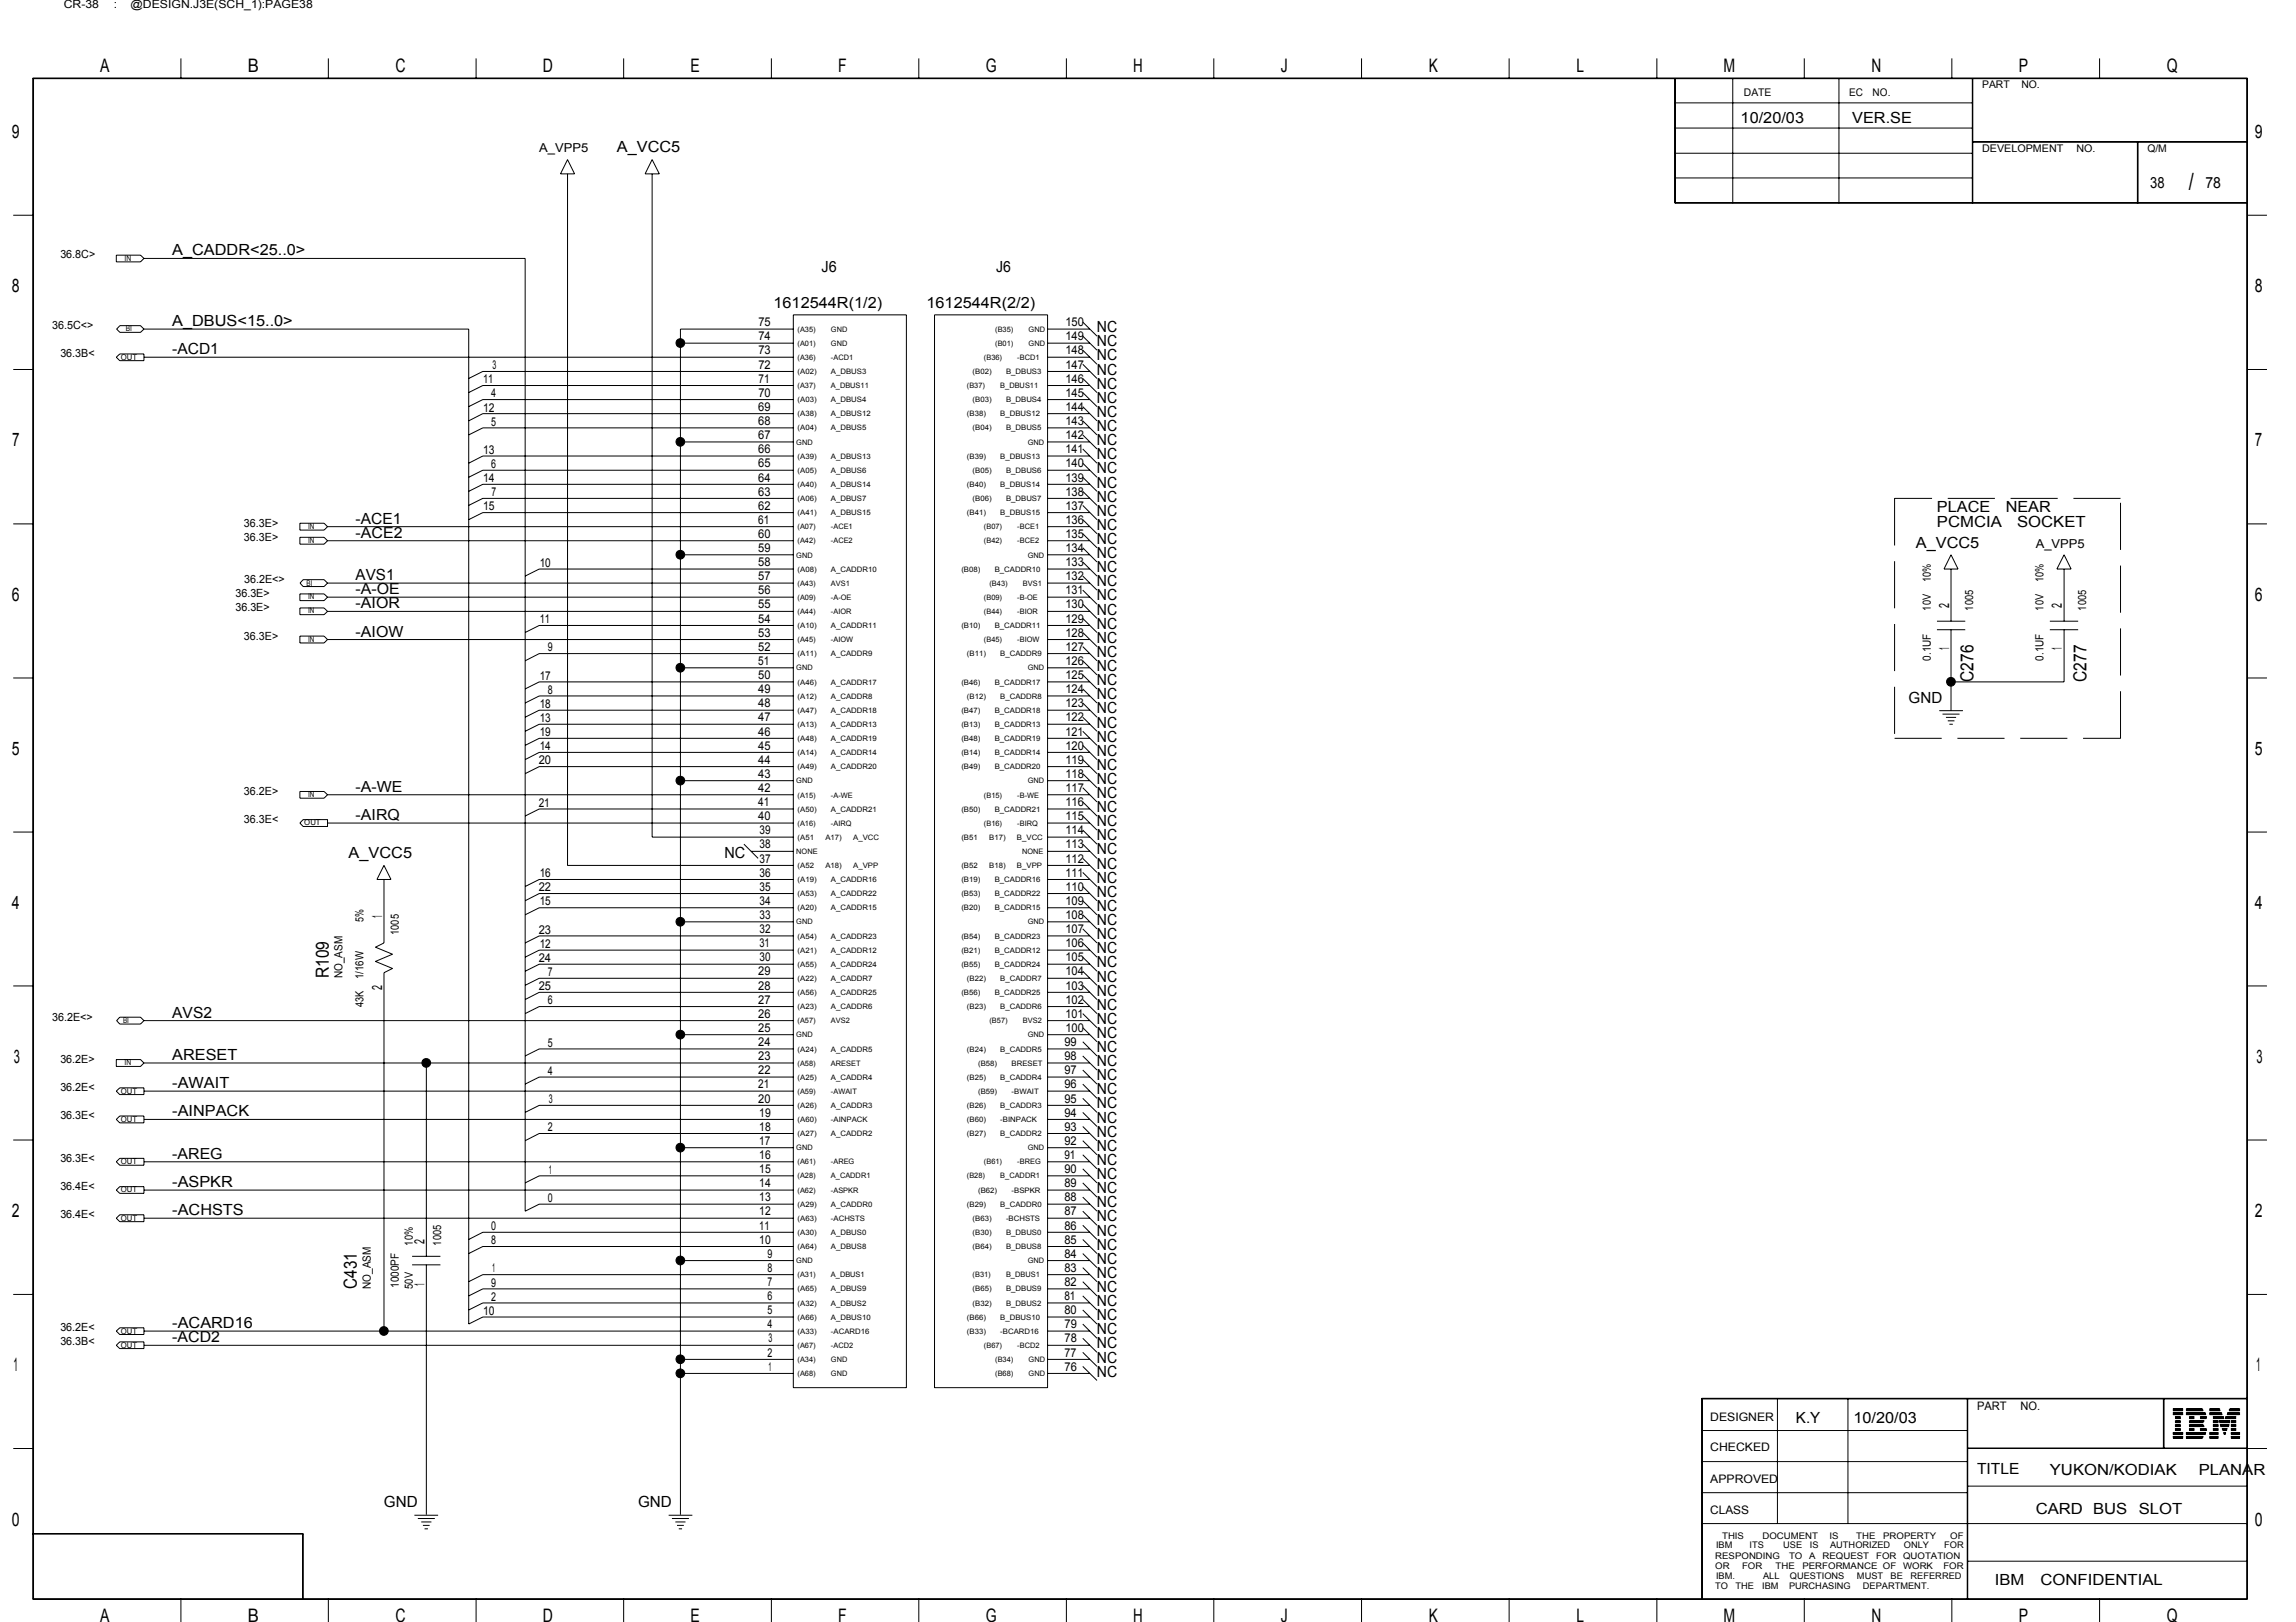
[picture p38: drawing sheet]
<svg xmlns="http://www.w3.org/2000/svg" width="297mm" height="210mm" viewBox="0 0 297 210" stroke-linecap="round" stroke-linejoin="round" font-family="sans-serif">
<defs><g id="words">
<text font-size="3.1" x="283.2" y="24.6">/</text>
<g font-size="2.4">
<text x="13" y="9.4">A</text>
<text x="32" y="9.4">B</text>
<text x="51.2" y="9.4">C</text>
<text x="70.2" y="9.4">D</text>
<text x="89.3" y="9.4">E</text>
<text x="108.4" y="9.4">F</text>
<text x="127.5" y="9.4">G</text>
<text x="146.6" y="9.4">H</text>
<text x="165.7" y="9.4">J</text>
<text x="184.8" y="9.4">K</text>
<text x="203.9" y="9.4">L</text>
<text x="223" y="9.4">M</text>
<text x="242.1" y="9.4">N</text>
<text x="261.2" y="9.4">P</text>
<text x="280.3" y="9.4">Q</text>
<text x="1.5" y="17.9">9</text>
<text x="291.7" y="17.9">9</text>
<text x="1.5" y="37.8">8</text>
<text x="291.7" y="37.8">8</text>
<text x="1.6" y="57.8">7</text>
<text x="291.7" y="57.8">7</text>
<text x="1.5" y="77.7">6</text>
<text x="291.7" y="77.7">6</text>
<text x="1.5" y="97.7">5</text>
<text x="291.7" y="97.7">5</text>
<text x="1.5" y="117.6">4</text>
<text x="291.7" y="117.6">4</text>
<text x="1.8" y="137.5">3</text>
<text x="291.9" y="137.5">3</text>
<text x="1.5" y="157.5">2</text>
<text x="291.7" y="157.5">2</text>
<text x="1.8" y="177.5">1</text>
<text x="291.9" y="177.5">1</text>
<text x="1.5" y="197.4">0</text>
<text x="291.7" y="197.4">0</text>
<text x="13" y="209.9">A</text>
<text x="32" y="209.9">B</text>
<text x="51.2" y="209.9">C</text>
<text x="70.2" y="209.9">D</text>
<text x="89.3" y="209.9">E</text>
<text x="108.4" y="209.9">F</text>
<text x="127.5" y="209.9">G</text>
<text x="146.6" y="209.9">H</text>
<text x="165.7" y="209.9">J</text>
<text x="184.8" y="209.9">K</text>
<text x="203.9" y="209.9">L</text>
<text x="223" y="209.9">M</text>
<text x="242.1" y="209.9">N</text>
<text x="261.2" y="209.9">P</text>
<text x="280.3" y="209.9">Q</text>
</g>
<g font-size="2.3">
<text x="255.3" y="88.2" transform="rotate(-90 255.3 88.2)">C276</text>
<text x="269.9" y="88.2" transform="rotate(-90 269.9 88.2)">C277</text>
<text x="42.5" y="126.6" transform="rotate(-90 42.5 126.6)">R109</text>
<text x="46.2" y="166.8" transform="rotate(-90 46.2 166.8)">C431</text>
</g>
<g font-size="2">
<text x="225.2" y="15.9">10/20/03</text>
<text x="239.6" y="15.9">VER.SE</text>
<text x="79.8" y="19.7">A_VCC5</text>
<text x="278.2" y="24.3">38</text>
<text x="285.3" y="24.3">78</text>
<text x="22.3" y="33.1">A_CADDR&lt;25..0&gt;</text>
<text x="106.3" y="35.3">J6</text>
<text x="128.9" y="35.3">J6</text>
<text x="100.1" y="39.8">1612544R(1/2)</text>
<text x="119.9" y="39.8">1612544R(2/2)</text>
<text x="22.3" y="45.8">-ACD1</text>
<text x="22.3" y="42.2">A_DBUS&lt;15..0&gt;</text>
<text x="141.9" y="44.8">NC</text>
<text x="141.9" y="43">NC</text>
<text x="141.9" y="46.7">NC</text>
<text x="141.9" y="54">NC</text>
<text x="141.9" y="50.3">NC</text>
<text x="141.9" y="48.5">NC</text>
<text x="141.9" y="52.1">NC</text>
<text x="141.9" y="57.6">NC</text>
<text x="141.9" y="55.8">NC</text>
<text x="141.9" y="59.4">NC</text>
<text x="141.9" y="64.9">NC</text>
<text x="141.9" y="63.1">NC</text>
<text x="141.9" y="61.3">NC</text>
<text x="46" y="67.8">-ACE1</text>
<text x="46" y="69.6">-ACE2</text>
<text x="141.9" y="70.4">NC</text>
<text x="141.9" y="68.6">NC</text>
<text x="141.9" y="66.7">NC</text>
<text x="247.9" y="70.9">A_VCC5</text>
<text x="250.6" y="66.3">PLACE</text>
<text x="250.6" y="68.1">PCMCIA</text>
<text x="259.5" y="66.3">NEAR</text>
<text x="261" y="68.1">SOCKET</text>
<text x="46" y="75.1">AVS1</text>
<text x="46" y="76.9">-A-OE</text>
<text x="141.9" y="74">NC</text>
<text x="141.9" y="75.9">NC</text>
<text x="141.9" y="72.2">NC</text>
<text x="141.9" y="77.7">NC</text>
<text x="46" y="78.7">-AIOR</text>
<text x="46" y="82.4">-AIOW</text>
<text x="141.9" y="83.2">NC</text>
<text x="141.9" y="81.4">NC</text>
<text x="141.9" y="79.5">NC</text>
<text x="141.9" y="85">NC</text>
<text x="141.9" y="86.8">NC</text>
<text x="141.9" y="88.7">NC</text>
<text x="141.9" y="94.1">NC</text>
<text x="141.9" y="92.3">NC</text>
<text x="141.9" y="90.5">NC</text>
<text x="141.9" y="96">NC</text>
<text x="246.9" y="91">GND</text>
<text x="141.9" y="101.5">NC</text>
<text x="141.9" y="97.8">NC</text>
<text x="141.9" y="99.6">NC</text>
<text x="46" y="102.5">-A-WE</text>
<text x="46" y="106.1">-AIRQ</text>
<text x="141.9" y="105.1">NC</text>
<text x="141.9" y="103.3">NC</text>
<text x="141.9" y="106.9">NC</text>
<text x="45.1" y="111.1">A_VCC5</text>
<text x="93.7" y="111">NC</text>
<text x="141.9" y="110.6">NC</text>
<text x="141.9" y="108.8">NC</text>
<text x="141.9" y="112.4">NC</text>
<text x="141.9" y="119.7">NC</text>
<text x="141.9" y="117.9">NC</text>
<text x="141.9" y="114.2">NC</text>
<text x="141.9" y="116.1">NC</text>
<text x="141.9" y="125.2">NC</text>
<text x="141.9" y="123.4">NC</text>
<text x="141.9" y="121.5">NC</text>
<text x="22.3" y="131.7">AVS2</text>
<text x="141.9" y="127">NC</text>
<text x="141.9" y="128.8">NC</text>
<text x="141.9" y="130.7">NC</text>
<text x="22.3" y="137.2">ARESET</text>
<text x="141.9" y="136.1">NC</text>
<text x="141.9" y="138">NC</text>
<text x="141.9" y="134.3">NC</text>
<text x="141.9" y="132.5">NC</text>
<text x="22.3" y="140.8">-AWAIT</text>
<text x="141.9" y="139.8">NC</text>
<text x="141.9" y="143.4">NC</text>
<text x="141.9" y="141.6">NC</text>
<text x="22.3" y="144.5">-AINPACK</text>
<text x="22.3" y="150">-AREG</text>
<text x="141.9" y="147.1">NC</text>
<text x="141.9" y="145.3">NC</text>
<text x="141.9" y="148.9">NC</text>
<text x="22.3" y="153.6">-ASPKR</text>
<text x="141.9" y="154.4">NC</text>
<text x="141.9" y="152.6">NC</text>
<text x="141.9" y="150.8">NC</text>
<text x="22.3" y="157.3">-ACHSTS</text>
<text x="141.9" y="158.1">NC</text>
<text x="141.9" y="156.3">NC</text>
<text x="141.9" y="161.7">NC</text>
<text x="141.9" y="159.9">NC</text>
<text x="141.9" y="165.4">NC</text>
<text x="141.9" y="167.2">NC</text>
<text x="141.9" y="163.6">NC</text>
<text x="22.3" y="171.9">-ACARD16</text>
<text x="22.3" y="173.7">-ACD2</text>
<text x="141.9" y="172.7">NC</text>
<text x="141.9" y="169">NC</text>
<text x="141.9" y="170.9">NC</text>
<text x="141.9" y="176.3">NC</text>
<text x="141.9" y="178.2">NC</text>
<text x="141.9" y="174.5">NC</text>
<text x="232.3" y="184.1">K.Y</text>
<text x="239.8" y="184.1">10/20/03</text>
<text x="255.8" y="190.8">TITLE</text>
<text x="265.2" y="190.9">YUKON/KODIAK</text>
<text x="284.5" y="190.9">PLANAR</text>
<text x="49.7" y="195.1">GND</text>
<text x="82.5" y="195.1">GND</text>
<text x="263.4" y="196">CARD BUS</text>
<text x="276.7" y="196">SLOT</text>
<text x="258.1" y="205.1">IBM</text>
<text x="264" y="205.1">CONFIDENTIAL</text>
</g>
<g font-size="1.8">
<text x="252.2" y="78.7" transform="rotate(-90 252.2 78.7)">2</text>
<text x="266.8" y="78.7" transform="rotate(-90 266.8 78.7)">2</text>
<text x="252.2" y="84.2" transform="rotate(-90 252.2 84.2)">1</text>
<text x="266.8" y="84.2" transform="rotate(-90 266.8 84.2)">1</text>
<text x="49.4" y="118.8" transform="rotate(-90 49.4 118.8)">1</text>
<text x="49.4" y="128.1" transform="rotate(-90 49.4 128.1)">2</text>
<text x="54.9" y="160.9" transform="rotate(-90 54.9 160.9)">2</text>
<text x="54.9" y="166.4" transform="rotate(-90 54.9 166.4)">1</text>
</g>
<g font-size="1.6">
<text x="69.8" y="19.7">A_VPP5</text>
<text x="63.7" y="47.8">3</text>
<text x="98.1" y="42.2">75</text>
<text x="98.1" y="44">74</text>
<text x="98.1" y="45.9">73</text>
<text x="98.1" y="47.7">72</text>
<text x="137.8" y="42.2">150</text>
<text x="137.8" y="44">149</text>
<text x="137.8" y="45.9">148</text>
<text x="137.8" y="47.7">147</text>
<text x="62.5" y="49.6">11</text>
<text x="62.5" y="53.3">12</text>
<text x="63.6" y="51.4">4</text>
<text x="98.1" y="53.2">69</text>
<text x="98.1" y="49.5">71</text>
<text x="98.1" y="51.4">70</text>
<text x="137.8" y="49.5">146</text>
<text x="137.8" y="51.3">145</text>
<text x="137.8" y="53.2">144</text>
<text x="62.5" y="58.7">13</text>
<text x="63.6" y="55.1">5</text>
<text x="98.1" y="55">68</text>
<text x="98.1" y="56.8">67</text>
<text x="98.1" y="58.7">66</text>
<text x="137.8" y="58.7">141</text>
<text x="137.8" y="55">143</text>
<text x="137.8" y="56.8">142</text>
<text x="62.5" y="62.4">14</text>
<text x="63.6" y="60.6">6</text>
<text x="63.6" y="64.2">7</text>
<text x="98.1" y="60.5">65</text>
<text x="98.1" y="62.3">64</text>
<text x="98.1" y="64.1">63</text>
<text x="98.1" y="66">62</text>
<text x="137.8" y="60.5">140</text>
<text x="137.8" y="62.3">139</text>
<text x="137.8" y="64.1">138</text>
<text x="137.8" y="66">137</text>
<text x="62.5" y="66">15</text>
<text x="98.1" y="67.8">61</text>
<text x="98.1" y="69.6">60</text>
<text x="98.1" y="71.4">59</text>
<text x="137.8" y="67.8">136</text>
<text x="137.8" y="69.6">135</text>
<text x="137.8" y="71.4">134</text>
<text x="263.4" y="70.9">A_VPP5</text>
<text x="69.8" y="73.3">10</text>
<text x="98.1" y="73.3">58</text>
<text x="98.1" y="75.1">57</text>
<text x="98.1" y="76.9">56</text>
<text x="137.8" y="73.3">133</text>
<text x="137.8" y="75.1">132</text>
<text x="137.8" y="76.9">131</text>
<text x="69.8" y="80.6">11</text>
<text x="98.1" y="78.7">55</text>
<text x="98.1" y="80.6">54</text>
<text x="98.1" y="82.4">53</text>
<text x="137.8" y="78.7">130</text>
<text x="137.8" y="80.6">129</text>
<text x="137.8" y="82.4">128</text>
<text x="69.8" y="87.9">17</text>
<text x="70.9" y="84.3">9</text>
<text x="70.9" y="89.8">8</text>
<text x="98.1" y="84.2">52</text>
<text x="98.1" y="86">51</text>
<text x="98.1" y="87.9">50</text>
<text x="98.1" y="89.7">49</text>
<text x="137.8" y="84.2">127</text>
<text x="137.8" y="86">126</text>
<text x="137.8" y="87.9">125</text>
<text x="137.8" y="89.7">124</text>
<text x="69.8" y="91.6">18</text>
<text x="69.8" y="93.4">13</text>
<text x="69.8" y="95.3">19</text>
<text x="98.1" y="91.5">48</text>
<text x="98.1" y="93.4">47</text>
<text x="98.1" y="95.2">46</text>
<text x="137.8" y="91.5">123</text>
<text x="137.8" y="93.4">122</text>
<text x="137.8" y="95.2">121</text>
<text x="69.7" y="98.9">20</text>
<text x="69.8" y="97.1">14</text>
<text x="98.1" y="97">45</text>
<text x="98.1" y="98.8">44</text>
<text x="98.1" y="100.7">43</text>
<text x="137.8" y="97">120</text>
<text x="137.8" y="98.8">119</text>
<text x="137.8" y="100.7">118</text>
<text x="69.7" y="104.4">21</text>
<text x="98.1" y="102.5">42</text>
<text x="98.1" y="104.3">41</text>
<text x="98.1" y="106.2">40</text>
<text x="98.3" y="108">39</text>
<text x="137.8" y="102.5">117</text>
<text x="137.8" y="104.3">116</text>
<text x="137.8" y="106.2">115</text>
<text x="137.8" y="108">114</text>
<text x="69.8" y="113.5">16</text>
<text x="98.3" y="109.8">38</text>
<text x="98.3" y="111.6">37</text>
<text x="98.3" y="113.5">36</text>
<text x="137.8" y="109.8">113</text>
<text x="137.8" y="111.6">112</text>
<text x="137.8" y="113.5">111</text>
<text x="69.7" y="115.4">22</text>
<text x="69.8" y="117.2">15</text>
<text x="98.3" y="115.3">35</text>
<text x="98.3" y="117.1">34</text>
<text x="98.3" y="118.9">33</text>
<text x="137.8" y="115.3">110</text>
<text x="137.8" y="117.1">109</text>
<text x="137.8" y="118.9">108</text>
<text x="69.7" y="124.5">24</text>
<text x="69.7" y="120.8">23</text>
<text x="69.8" y="122.7">12</text>
<text x="98.3" y="120.8">32</text>
<text x="98.3" y="122.6">31</text>
<text x="98.3" y="124.4">30</text>
<text x="137.8" y="120.8">107</text>
<text x="137.8" y="122.6">106</text>
<text x="137.8" y="124.4">105</text>
<text x="69.7" y="128.1">25</text>
<text x="70.9" y="130">6</text>
<text x="70.9" y="126.3">7</text>
<text x="98.1" y="126.2">29</text>
<text x="98.1" y="128.1">28</text>
<text x="98.1" y="129.9">27</text>
<text x="98.1" y="131.7">26</text>
<text x="137.8" y="126.2">104</text>
<text x="137.8" y="128.1">103</text>
<text x="137.8" y="129.9">102</text>
<text x="137.8" y="131.7">101</text>
<text x="70.9" y="135.4">5</text>
<text x="98.1" y="133.5">25</text>
<text x="98.1" y="135.4">24</text>
<text x="98.1" y="137.2">23</text>
<text x="137.7" y="135.4">99</text>
<text x="137.7" y="137.2">98</text>
<text x="137.8" y="133.5">100</text>
<text x="70.9" y="139.1">4</text>
<text x="71" y="142.7">3</text>
<text x="98.1" y="139">22</text>
<text x="98.1" y="140.8">21</text>
<text x="98.1" y="142.7">20</text>
<text x="137.7" y="139">97</text>
<text x="137.7" y="140.8">96</text>
<text x="137.7" y="142.7">95</text>
<text x="70.9" y="146.4">2</text>
<text x="98.2" y="144.5">19</text>
<text x="98.2" y="146.3">18</text>
<text x="98.2" y="148.1">17</text>
<text x="98.2" y="150">16</text>
<text x="137.7" y="144.5">94</text>
<text x="137.7" y="146.3">93</text>
<text x="137.7" y="148.1">92</text>
<text x="137.7" y="150">91</text>
<text x="70.9" y="155.5">0</text>
<text x="71" y="151.9">1</text>
<text x="98.2" y="151.8">15</text>
<text x="98.2" y="153.6">14</text>
<text x="98.2" y="155.5">13</text>
<text x="137.7" y="151.8">90</text>
<text x="137.7" y="153.6">89</text>
<text x="137.7" y="155.5">88</text>
<text x="63.6" y="161">8</text>
<text x="63.6" y="159.2">0</text>
<text x="98.2" y="157.3">12</text>
<text x="98.2" y="159.1">11</text>
<text x="98.2" y="160.9">10</text>
<text x="137.7" y="157.3">87</text>
<text x="137.7" y="159.1">86</text>
<text x="137.7" y="160.9">85</text>
<text x="63.6" y="166.5">9</text>
<text x="63.7" y="164.7">1</text>
<text x="99.3" y="162.8">9</text>
<text x="99.3" y="164.6">8</text>
<text x="99.3" y="166.4">7</text>
<text x="137.7" y="162.8">84</text>
<text x="137.7" y="164.6">83</text>
<text x="137.7" y="166.4">82</text>
<text x="62.5" y="170.1">10</text>
<text x="63.6" y="168.3">2</text>
<text x="99.3" y="168.3">6</text>
<text x="99.3" y="170.1">5</text>
<text x="99.3" y="171.9">4</text>
<text x="99.4" y="173.7">3</text>
<text x="137.7" y="168.3">81</text>
<text x="137.7" y="170.1">80</text>
<text x="137.7" y="171.9">79</text>
<text x="137.7" y="173.7">78</text>
<text x="99.3" y="175.6">2</text>
<text x="99.4" y="177.4">1</text>
<text x="137.7" y="175.6">77</text>
<text x="137.7" y="177.4">76</text>
</g>
<g font-size="1.5">
<text x="8.3" y="1">CR-38</text>
<text x="14.7" y="1">:</text>
<text x="16.9" y="1">@DESIGN.J3E(SCH_1):PAGE38</text>
<text x="7.8" y="33.4">36.8C&gt;</text>
<text x="6.7" y="42.6">36.5C&lt;&gt;</text>
<text x="7.8" y="46.2">36.3B&lt;</text>
<text x="31.6" y="68.2">36.3E&gt;</text>
<text x="31.6" y="70">36.3E&gt;</text>
<text x="30.5" y="77.3">36.3E&gt;</text>
<text x="31.6" y="75.5">36.2E&lt;&gt;</text>
<text x="249.8" y="75.4" transform="rotate(-90 249.8 75.4)">10%</text>
<text x="264.4" y="75.4" transform="rotate(-90 264.4 75.4)">10%</text>
<text x="30.5" y="79.1">36.3E&gt;</text>
<text x="31.6" y="82.8">36.3E&gt;</text>
<text x="249.8" y="79" transform="rotate(-90 249.8 79)">10V</text>
<text x="255.3" y="79" transform="rotate(-90 255.3 79)">1005</text>
<text x="264.4" y="79" transform="rotate(-90 264.4 79)">10V</text>
<text x="269.9" y="79" transform="rotate(-90 269.9 79)">1005</text>
<text x="249.8" y="85.5" transform="rotate(-90 249.8 85.5)">0.1UF</text>
<text x="264.4" y="85.5" transform="rotate(-90 264.4 85.5)">0.1UF</text>
<text x="31.6" y="102.8">36.2E&gt;</text>
<text x="31.6" y="106.5">36.3E&lt;</text>
<text x="47" y="119.4" transform="rotate(-90 47 119.4)">5%</text>
<text x="51.6" y="121" transform="rotate(-90 51.6 121)">1005</text>
<text x="44.3" y="126.6" transform="rotate(-90 44.3 126.6)">NO_ASM</text>
<text x="47" y="130.4" transform="rotate(-90 47 130.4)">43K</text>
<text x="47" y="126.7" transform="rotate(-90 47 126.7)">1/16W</text>
<text x="6.7" y="132.1">36.2E&lt;&gt;</text>
<text x="7.8" y="137.6">36.2E&gt;</text>
<text x="7.8" y="141.2">36.2E&lt;</text>
<text x="7.8" y="144.9">36.3E&lt;</text>
<text x="7.8" y="150.3">36.3E&lt;</text>
<text x="7.8" y="154">36.4E&lt;</text>
<text x="7.8" y="157.6">36.4E&lt;</text>
<text x="53.4" y="161.2" transform="rotate(-90 53.4 161.2)">10%</text>
<text x="57.1" y="161.2" transform="rotate(-90 57.1 161.2)">1005</text>
<text x="48" y="166.8" transform="rotate(-90 48 166.8)">NO_ASM</text>
<text x="51.6" y="166.7" transform="rotate(-90 51.6 166.7)">1000PF</text>
<text x="53.4" y="166.8" transform="rotate(-90 53.4 166.8)">50V</text>
<text x="7.8" y="172.3">36.2E&lt;</text>
<text x="7.8" y="174.1">36.3B&lt;</text>
<text x="221.3" y="183.8">DESIGNER</text>
<text x="255.8" y="182.5">PART</text>
<text x="261.4" y="182.5">NO.</text>
<text x="221.3" y="191.9">APPROVED</text>
<text x="221.3" y="187.8">CHECKED</text>
<text x="221.3" y="195.9">CLASS</text>
</g>
<g font-size="1.4">
<text x="256.4" y="11.4">PART</text>
<text x="261.5" y="11.4">NO.</text>
<text x="225.6" y="12.4">DATE</text>
<text x="239.2" y="12.4">EC</text>
<text x="242.3" y="12.4">NO.</text>
<text x="256.4" y="19.7">DEVELOPMENT</text>
<text x="268.6" y="19.7">NO.</text>
<text x="277.8" y="19.7">Q/M</text>
</g>
<g font-size="1.2">
<text x="221.9" y="203">OR</text>
<text x="221.9" y="201.7">RESPONDING</text>
<text x="222" y="200.4">IBM</text>
<text x="222.8" y="199.1">THIS</text>
<text x="225.4" y="203">FOR</text>
<text x="226.4" y="200.4">ITS</text>
<text x="228" y="199.1">DOCUMENT</text>
<text x="229.7" y="203">THE</text>
<text x="230.7" y="200.4">USE</text>
<text x="231.5" y="201.7">TO</text>
<text x="233.2" y="203">PERFORMANCE OF</text>
<text x="234.1" y="201.7">A</text>
<text x="234.2" y="200.4">IS</text>
<text x="235.8" y="201.7">REQUEST</text>
<text x="236.7" y="199.1">IS</text>
<text x="236.8" y="200.4">AUTHORIZED</text>
<text x="240.2" y="199.1">THE</text>
<text x="242.7" y="201.7">FOR</text>
<text x="243.6" y="199.1">PROPERTY</text>
<text x="246.2" y="203">WORK</text>
<text x="246.2" y="201.7">QUOTATION</text>
<text x="246.3" y="200.4">ONLY</text>
<text x="251.4" y="203">FOR</text>
<text x="251.5" y="200.4">FOR</text>
<text x="252.3" y="199.1">OF</text>
<text x="221.9" y="205.6">TO</text>
<text x="222" y="204.3">IBM.</text>
<text x="224.5" y="205.6">THE</text>
<text x="228" y="205.6">IBM</text>
<text x="228.1" y="204.3">ALL</text>
<text x="231.5" y="205.6">PURCHASING</text>
<text x="231.6" y="204.3">QUESTIONS</text>
<text x="240.2" y="204.3">MUST</text>
<text x="241" y="205.6">DEPARTMENT.</text>
<text x="244.6" y="204.3">BE</text>
<text x="247.2" y="204.3">REFERRED</text>
</g>
<g font-size="1">
<text x="16.1" y="33.7">IN</text>
<text x="15.6" y="46.5">OUT</text>
<text x="16.3" y="42.9">BI</text>
<text x="103.2" y="42.9">(A35)</text>
<text x="103.2" y="44.7">(A01)</text>
<text x="103.2" y="46.6">(A36)</text>
<text x="107.5" y="42.9">GND</text>
<text x="107.5" y="44.7">GND</text>
<text x="107.5" y="46.6">-ACD1</text>
<text x="127.3" y="46.6">(B36)</text>
<text x="128.8" y="42.9">(B35)</text>
<text x="128.8" y="44.7">(B01)</text>
<text x="131.6" y="46.6">-BCD1</text>
<text x="133.1" y="42.9">GND</text>
<text x="133.1" y="44.7">GND</text>
<text x="103.2" y="48.4">(A02)</text>
<text x="103.2" y="50.2">(A37)</text>
<text x="103.2" y="52">(A03)</text>
<text x="103.2" y="53.9">(A38)</text>
<text x="107.5" y="48.4">A_DBUS3</text>
<text x="107.5" y="52">A_DBUS4</text>
<text x="107.5" y="53.9">A_DBUS12</text>
<text x="107.5" y="50.2">A_DBUS11</text>
<text x="125.1" y="50.2">(B37)</text>
<text x="125.1" y="53.9">(B38)</text>
<text x="125.8" y="48.4">(B02)</text>
<text x="125.8" y="52">(B03)</text>
<text x="129.4" y="50.2">B_DBUS11</text>
<text x="129.4" y="53.9">B_DBUS12</text>
<text x="130.2" y="48.4">B_DBUS3</text>
<text x="130.2" y="52">B_DBUS4</text>
<text x="103" y="57.5">GND</text>
<text x="103.2" y="55.7">(A04)</text>
<text x="103.2" y="59.4">(A39)</text>
<text x="107.5" y="55.7">A_DBUS5</text>
<text x="107.5" y="59.4">A_DBUS13</text>
<text x="125.1" y="59.4">(B39)</text>
<text x="125.8" y="55.7">(B04)</text>
<text x="129.4" y="59.4">B_DBUS13</text>
<text x="130.2" y="55.7">B_DBUS5</text>
<text x="133" y="57.5">GND</text>
<text x="103.2" y="61.2">(A05)</text>
<text x="103.2" y="63">(A40)</text>
<text x="103.2" y="64.8">(A06)</text>
<text x="107.5" y="61.2">A_DBUS6</text>
<text x="107.5" y="63">A_DBUS14</text>
<text x="107.5" y="64.8">A_DBUS7</text>
<text x="125.1" y="63">(B40)</text>
<text x="125.8" y="61.2">(B05)</text>
<text x="125.8" y="64.8">(B06)</text>
<text x="129.4" y="63">B_DBUS14</text>
<text x="130.2" y="61.2">B_DBUS6</text>
<text x="130.2" y="64.8">B_DBUS7</text>
<text x="39.9" y="68.4">IN</text>
<text x="39.9" y="70.3">IN</text>
<text x="103.2" y="66.7">(A41)</text>
<text x="103.2" y="68.5">(A07)</text>
<text x="103.2" y="70.3">(A42)</text>
<text x="107.5" y="66.7">A_DBUS15</text>
<text x="107.5" y="68.5">-ACE1</text>
<text x="107.5" y="70.3">-ACE2</text>
<text x="125.1" y="66.7">(B41)</text>
<text x="127.3" y="68.5">(B07)</text>
<text x="127.3" y="70.3">(B42)</text>
<text x="129.4" y="66.7">B_DBUS15</text>
<text x="131.6" y="68.5">-BCE1</text>
<text x="131.6" y="70.3">-BCE2</text>
<text x="39.7" y="75.8">BI</text>
<text x="39.9" y="77.6">IN</text>
<text x="103" y="72.2">GND</text>
<text x="103.2" y="74">(A08)</text>
<text x="103.2" y="75.8">(A43)</text>
<text x="103.2" y="77.6">(A09)</text>
<text x="107.5" y="74">A_CADDR10</text>
<text x="107.5" y="75.8">AVS1</text>
<text x="107.5" y="77.6">-A-OE</text>
<text x="124.4" y="74">(B08)</text>
<text x="127.3" y="77.6">(B09)</text>
<text x="128" y="75.8">(B43)</text>
<text x="128.7" y="74">B_CADDR10</text>
<text x="131.6" y="77.6">-B-OE</text>
<text x="132.3" y="75.8">BVS1</text>
<text x="133" y="72.2">GND</text>
<text x="39.9" y="83">IN</text>
<text x="39.9" y="79.4">IN</text>
<text x="103.2" y="79.5">(A44)</text>
<text x="103.2" y="81.3">(A10)</text>
<text x="103.2" y="83.1">(A45)</text>
<text x="107.5" y="81.3">A_CADDR11</text>
<text x="107.5" y="79.5">-AIOR</text>
<text x="107.5" y="83.1">-AIOW</text>
<text x="124.4" y="81.3">(B10)</text>
<text x="127.3" y="83.1">(B45)</text>
<text x="127.3" y="79.5">(B44)</text>
<text x="128.7" y="81.3">B_CADDR11</text>
<text x="131.6" y="83.1">-BIOW</text>
<text x="131.6" y="79.5">-BIOR</text>
<text x="103" y="86.8">GND</text>
<text x="103.2" y="84.9">(A11)</text>
<text x="103.2" y="88.6">(A46)</text>
<text x="107.5" y="84.9">A_CADDR9</text>
<text x="107.5" y="88.6">A_CADDR17</text>
<text x="124.4" y="88.6">(B46)</text>
<text x="125.1" y="84.9">(B11)</text>
<text x="128.7" y="88.6">B_CADDR17</text>
<text x="129.4" y="84.9">B_CADDR9</text>
<text x="133" y="86.8">GND</text>
<text x="103.2" y="90.4">(A12)</text>
<text x="103.2" y="92.2">(A47)</text>
<text x="103.2" y="94.1">(A13)</text>
<text x="103.2" y="95.9">(A48)</text>
<text x="107.5" y="90.4">A_CADDR8</text>
<text x="107.5" y="92.2">A_CADDR18</text>
<text x="107.5" y="94.1">A_CADDR13</text>
<text x="107.5" y="95.9">A_CADDR19</text>
<text x="124.4" y="92.2">(B47)</text>
<text x="124.4" y="94.1">(B13)</text>
<text x="124.4" y="95.9">(B48)</text>
<text x="125.1" y="90.4">(B12)</text>
<text x="128.7" y="92.2">B_CADDR18</text>
<text x="128.7" y="94.1">B_CADDR13</text>
<text x="128.7" y="95.9">B_CADDR19</text>
<text x="129.4" y="90.4">B_CADDR8</text>
<text x="103" y="101.4">GND</text>
<text x="103.2" y="97.7">(A14)</text>
<text x="103.2" y="99.5">(A49)</text>
<text x="107.5" y="97.7">A_CADDR14</text>
<text x="107.5" y="99.5">A_CADDR20</text>
<text x="124.4" y="97.7">(B14)</text>
<text x="124.4" y="99.5">(B49)</text>
<text x="128.7" y="97.7">B_CADDR14</text>
<text x="128.7" y="99.5">B_CADDR20</text>
<text x="133" y="101.4">GND</text>
<text x="39.4" y="106.8">OUT</text>
<text x="39.9" y="103.1">IN</text>
<text x="103.2" y="105">(A50)</text>
<text x="103.2" y="106.8">(A16)</text>
<text x="103.2" y="103.2">(A15)</text>
<text x="107.5" y="105">A_CADDR21</text>
<text x="107.5" y="106.8">-AIRQ</text>
<text x="107.5" y="103.2">-A-WE</text>
<text x="124.4" y="105">(B50)</text>
<text x="127.3" y="106.8">(B16)</text>
<text x="127.3" y="103.2">(B15)</text>
<text x="128.7" y="105">B_CADDR21</text>
<text x="131.6" y="106.8">-BIRQ</text>
<text x="131.6" y="103.2">-B-WE</text>
<text x="103" y="110.5">NONE</text>
<text x="103.2" y="108.7">(A51</text>
<text x="103.2" y="112.3">(A52</text>
<text x="106.8" y="108.7">A17)</text>
<text x="106.8" y="112.3">A18)</text>
<text x="110.4" y="108.7">A_VCC</text>
<text x="110.4" y="112.3">A_VPP</text>
<text x="124.4" y="108.7">(B51</text>
<text x="124.4" y="112.3">(B52</text>
<text x="128" y="108.7">B17)</text>
<text x="128" y="112.3">B18)</text>
<text x="131.6" y="108.7">B_VCC</text>
<text x="131.6" y="112.3">B_VPP</text>
<text x="132.2" y="110.5">NONE</text>
<text x="103" y="119.6">GND</text>
<text x="103.2" y="114.2">(A19)</text>
<text x="103.2" y="116">(A53)</text>
<text x="103.2" y="117.8">(A20)</text>
<text x="107.5" y="114.2">A_CADDR16</text>
<text x="107.5" y="116">A_CADDR22</text>
<text x="107.5" y="117.8">A_CADDR15</text>
<text x="124.4" y="114.2">(B19)</text>
<text x="124.4" y="116">(B53)</text>
<text x="124.4" y="117.8">(B20)</text>
<text x="128.7" y="114.2">B_CADDR16</text>
<text x="128.7" y="116">B_CADDR22</text>
<text x="128.7" y="117.8">B_CADDR15</text>
<text x="133" y="119.6">GND</text>
<text x="103.2" y="121.5">(A54)</text>
<text x="103.2" y="123.3">(A21)</text>
<text x="103.2" y="125.1">(A55)</text>
<text x="107.5" y="121.5">A_CADDR23</text>
<text x="107.5" y="123.3">A_CADDR12</text>
<text x="107.5" y="125.1">A_CADDR24</text>
<text x="124.4" y="121.5">(B54)</text>
<text x="124.4" y="123.3">(B21)</text>
<text x="124.4" y="125.1">(B55)</text>
<text x="128.7" y="121.5">B_CADDR23</text>
<text x="128.7" y="123.3">B_CADDR12</text>
<text x="128.7" y="125.1">B_CADDR24</text>
<text x="103.2" y="126.9">(A22)</text>
<text x="103.2" y="128.8">(A56)</text>
<text x="103.2" y="130.6">(A23)</text>
<text x="107.5" y="126.9">A_CADDR7</text>
<text x="107.5" y="128.8">A_CADDR25</text>
<text x="107.5" y="130.6">A_CADDR6</text>
<text x="124.4" y="128.8">(B56)</text>
<text x="125.1" y="126.9">(B22)</text>
<text x="125.1" y="130.6">(B23)</text>
<text x="128.7" y="128.8">B_CADDR25</text>
<text x="129.4" y="126.9">B_CADDR7</text>
<text x="129.4" y="130.6">B_CADDR6</text>
<text x="15.9" y="132.4">BI</text>
<text x="16.1" y="137.8">IN</text>
<text x="103" y="134.3">GND</text>
<text x="103.2" y="132.4">(A57)</text>
<text x="103.2" y="136.1">(A24)</text>
<text x="103.2" y="137.9">(A58)</text>
<text x="107.5" y="136.1">A_CADDR5</text>
<text x="107.5" y="132.4">AVS2</text>
<text x="107.5" y="137.9">ARESET</text>
<text x="125.1" y="136.1">(B24)</text>
<text x="126.6" y="137.9">(B58)</text>
<text x="128" y="132.4">(B57)</text>
<text x="129.4" y="136.1">B_CADDR5</text>
<text x="130.9" y="137.9">BRESET</text>
<text x="132.3" y="132.4">BVS2</text>
<text x="133" y="134.3">GND</text>
<text x="15.6" y="141.5">OUT</text>
<text x="103.2" y="139.7">(A25)</text>
<text x="103.2" y="141.6">(A59)</text>
<text x="103.2" y="143.4">(A26)</text>
<text x="107.5" y="139.7">A_CADDR4</text>
<text x="107.5" y="143.4">A_CADDR3</text>
<text x="107.5" y="141.6">-AWAIT</text>
<text x="125.1" y="139.7">(B25)</text>
<text x="125.1" y="143.4">(B26)</text>
<text x="126.6" y="141.6">(B59)</text>
<text x="129.4" y="139.7">B_CADDR4</text>
<text x="129.4" y="143.4">B_CADDR3</text>
<text x="130.9" y="141.6">-BWAIT</text>
<text x="15.6" y="145.2">OUT</text>
<text x="103" y="148.9">GND</text>
<text x="103.2" y="145.2">(A60)</text>
<text x="103.2" y="147">(A27)</text>
<text x="107.5" y="145.2">-AINPACK</text>
<text x="107.5" y="147">A_CADDR2</text>
<text x="125.1" y="145.2">(B60)</text>
<text x="125.1" y="147">(B27)</text>
<text x="129.4" y="145.2">-BINPACK</text>
<text x="129.4" y="147">B_CADDR2</text>
<text x="133" y="148.9">GND</text>
<text x="15.6" y="154.3">OUT</text>
<text x="15.6" y="150.6">OUT</text>
<text x="103.2" y="150.7">(A61)</text>
<text x="103.2" y="152.5">(A28)</text>
<text x="103.2" y="154.3">(A62)</text>
<text x="107.5" y="150.7">-AREG</text>
<text x="107.5" y="152.5">A_CADDR1</text>
<text x="107.5" y="154.3">-ASPKR</text>
<text x="125.1" y="152.5">(B28)</text>
<text x="126.6" y="154.3">(B62)</text>
<text x="127.3" y="150.7">(B61)</text>
<text x="129.4" y="152.5">B_CADDR1</text>
<text x="130.9" y="154.3">-BSPKR</text>
<text x="131.6" y="150.7">-BREG</text>
<text x="15.6" y="158">OUT</text>
<text x="103.2" y="156.2">(A29)</text>
<text x="103.2" y="158">(A63)</text>
<text x="103.2" y="159.8">(A30)</text>
<text x="103.2" y="161.6">(A64)</text>
<text x="107.5" y="156.2">A_CADDR0</text>
<text x="107.5" y="158">-ACHSTS</text>
<text x="107.5" y="159.8">A_DBUS0</text>
<text x="107.5" y="161.6">A_DBUS8</text>
<text x="125.1" y="156.2">(B29)</text>
<text x="125.8" y="158">(B63)</text>
<text x="125.8" y="159.8">(B30)</text>
<text x="125.8" y="161.6">(B64)</text>
<text x="129.4" y="156.2">B_CADDR0</text>
<text x="130.2" y="158">-BCHSTS</text>
<text x="130.2" y="159.8">B_DBUS0</text>
<text x="130.2" y="161.6">B_DBUS8</text>
<text x="103" y="163.5">GND</text>
<text x="103.2" y="167.1">(A65)</text>
<text x="103.2" y="165.3">(A31)</text>
<text x="107.5" y="167.1">A_DBUS9</text>
<text x="107.5" y="165.3">A_DBUS1</text>
<text x="125.8" y="167.1">(B65)</text>
<text x="125.8" y="165.3">(B31)</text>
<text x="130.2" y="167.1">B_DBUS9</text>
<text x="130.2" y="165.3">B_DBUS1</text>
<text x="133" y="163.5">GND</text>
<text x="15.6" y="172.6">OUT</text>
<text x="103.2" y="169">(A32)</text>
<text x="103.2" y="170.8">(A66)</text>
<text x="103.2" y="172.6">(A33)</text>
<text x="107.5" y="169">A_DBUS2</text>
<text x="107.5" y="170.8">A_DBUS10</text>
<text x="107.5" y="172.6">-ACARD16</text>
<text x="125.1" y="170.8">(B66)</text>
<text x="125.1" y="172.6">(B33)</text>
<text x="125.8" y="169">(B32)</text>
<text x="129.4" y="170.8">B_DBUS10</text>
<text x="129.4" y="172.6">-BCARD16</text>
<text x="130.2" y="169">B_DBUS2</text>
<text x="15.6" y="174.4">OUT</text>
<text x="103.2" y="174.4">(A67)</text>
<text x="103.2" y="176.3">(A34)</text>
<text x="103.2" y="178.1">(A68)</text>
<text x="107.5" y="174.4">-ACD2</text>
<text x="107.5" y="176.3">GND</text>
<text x="107.5" y="178.1">GND</text>
<text x="127.3" y="174.4">(B67)</text>
<text x="128.8" y="176.3">(B34)</text>
<text x="128.8" y="178.1">(B68)</text>
<text x="131.6" y="174.4">-BCD2</text>
<text x="133.1" y="176.3">GND</text>
<text x="133.1" y="178.1">GND</text>
</g>
</g></defs>
<g fill="none" stroke="#000" stroke-width=".13">
<path d="M4.2 10.1h286.6v196.9h-286.6zM4.3 10.2h286.4v196.7h-286.4zM23.4 7.6v2.5M42.5 7.6v2.5M61.6 7.6v2.5M80.7 7.6v2.5M99.8 7.6v2.5M118.9 7.6v2.5M138 7.6v2.5M157 7.6v2.5M176.1 7.6v2.5M195.2 7.6v2.5"/>
<path d="M214.4 7.6v2.5M216.7 10.1v16.2h74.1M216.7 19.8h38.5M216.7 16.6h38.5M216.7 13.3h38.5M216.7 10.1v16.2M224.2 10.1v16.2M233.4 7.6v2.5M237.9 10.1v16.2M252.5 7.6v2.5M255.2 10.1v16.2M255.2 18.4h35.6"/>
<path d="M255.2 18.3h35.6M271.6 7.6v2.5M276.5 18.4v7.9M276.6 18.4v7.9M1.7 27.9h2.5M15 33h3.2l.4 .4-.4 .5h-3.2zM18.6 33.4h49.3v123.3l1.9-.9h32.8M73.4 20.7l.9 1.8h-1.8zM73.4 22.5v89.5h29.2M84.4 20.7l.9 1.8h-1.8zM84.4 22.5v85.8h18.2M216.7 26.2h74.1"/>
<path d="M216.7 23h38.5M290.8 27.9h2.5M1.7 47.8h2.5M15 46.2l.5-.4h3.1v.9h-3.1zM15.5 42.1h2.7l.4 .5-.4 .4h-2.7l-.4-.4zM18.6 42.6h42v128.7l1.9-.9h40.1M18.6 46.2h84M88 57.2h14.6M88 44.4h14.6M102.6 59h-40.1l-1.9 .9M102.6 53.5h-40.1l-1.9 1M102.6 55.4h-40.1l-1.9 .9"/>
<path d="M102.6 49.9h-40.1l-1.9 .9M102.6 51.7h-40.1l-1.9 .9M102.6 48.1h-40.1l-1.9 .9M102.6 40.7h14.7v138.9h-14.7zM102.6 42.6h-14.6v153.4M120.9 40.7h14.6v138.9h-14.6zM135.5 59h5.5M135.5 53.5h5.5M135.5 55.4h5.5M135.5 49.9h5.5M135.5 51.7h5.5M135.5 48.1h5.5"/>
<path d="M135.5 57.2h5.5M135.5 46.2h5.5M135.5 44.4h5.5M135.5 42.6h5.5M140.1 50.8l1.8 1.8M140.1 47.1l1.8 1.9M140.1 58.1l1.8 1.8M140.1 54.5l1.8 1.8M140.1 45.3l1.8 1.8M140.1 59.9l1.8 1.9M140.1 49l1.8 1.8M140.1 52.6l1.8 1.9"/>
<path d="M140.1 56.3l1.8 1.8M140.1 41.7l1.8 1.8M140.1 43.5l1.8 1.8M290.8 47.8h2.5M1.7 67.8h2.5M38.8 78.7h3.1l.5 .4-.5 .4h-3.1zM38.8 67.7h3.1l.5 .5-.5 .4h-3.1zM38.8 69.5h3.1l.5 .5-.5 .4h-3.1zM38.8 76.9h3.1l.5 .4-.5 .4h-3.1zM39.2 75h2.7l.5 .5-.5 .4h-2.7l-.4-.4zM42.4 79.1h60.2M42.4 77.3h60.2"/>
<path d="M42.4 75.5h60.2M42.4 70h60.2M42.4 68.2h60.2M88 71.8h14.6M102.6 73.6h-32.8l-1.9 .9M102.6 66.3h-40.1l-1.9 .9M102.6 62.7h-40.1l-1.9 .9M102.6 64.5h-40.1l-1.9 .9M102.6 60.9h-40.1l-1.9 .9M135.5 73.6h5.5M135.5 66.3h5.5M135.5 62.7h5.5"/>
<path d="M135.5 64.5h5.5M135.5 60.9h5.5M135.5 79.1h5.5M135.5 77.3h5.5M135.5 75.5h5.5M135.5 71.8h5.5M135.5 70h5.5M135.5 68.2h5.5M140.1 78.2l1.8 1.8M140.1 65.4l1.8 1.8M140.1 67.2l1.8 1.9M140.1 69.1l1.8 1.8"/>
<path d="M140.1 76.4l1.8 1.8M140.1 70.9l1.8 1.8M140.1 61.8l1.8 1.8M140.1 74.5l1.8 1.9M140.1 72.7l1.8 1.8M140.1 63.6l1.8 1.8M252.4 71.8l.9 1.8h-1.8zM252.4 73.6v6.8M267 71.8l.9 1.8h-1.8zM267 73.6v6.8M290.8 67.8h2.5M1.7 87.7h2.5"/>
<path d="M38.8 82.3h3.1l.5 .5-.5 .4h-3.1zM42.4 82.8h60.2M88 86.4h14.6M102.6 90.1h-32.8l-1.9 .9M102.6 88.2h-32.8l-1.9 1M102.6 84.6h-32.8l-1.9 .9M102.6 80.9h-32.8l-1.9 1M102.6 99.2h-32.8l-1.9 .9M102.6 97.4h-32.8l-1.9 .9M102.6 95.5h-32.8l-1.9 1M102.6 93.7h-32.8l-1.9 .9M102.6 91.9h-32.8l-1.9 .9"/>
<path d="M135.5 90.1h5.5M135.5 88.2h5.5M135.5 84.6h5.5M135.5 80.9h5.5M135.5 99.2h5.5M135.5 97.4h5.5M135.5 95.5h5.5M135.5 93.7h5.5M135.5 91.9h5.5M135.5 86.4h5.5M135.5 82.8h5.5M140.1 98.3l1.8 1.8"/>
<path d="M140.1 80l1.8 1.9M140.1 81.9l1.8 1.8M140.1 94.6l1.8 1.9M140.1 87.3l1.8 1.9M140.1 89.2l1.8 1.8M140.1 85.5l1.8 1.8M140.1 96.5l1.8 1.8M140.1 91l1.8 1.8M140.1 83.7l1.8 1.8M140.1 92.8l1.8 1.8M250.6 81.5h3.7M250.6 80.4h3.7"/>
<path d="M250.9 92h3.1M251.3 92.4h2.2M251.8 92.8h1.3M252 93.3h.9M252.2 93.7h.4M252.4 81.5v10.4M265.2 81.5h3.7M265.2 80.4h3.7M267 81.5v6.7h-14.6M290.8 87.7h2.5M1.7 107.7h2.5M38.8 102.4h3.1l.5 .4-.5 .5h-3.1z"/>
<path d="M39.2 106.1h3.2v.9h-3.2l-.4-.5zM42.4 106.5h60.2M42.4 102.8h60.2M49.7 112l.9 1.8h-1.8zM49.7 113.8v8.2l-1.1 .6 2.2 .9-2.2 .9 2.2 .9-1.1 .6v46.4M88 119.3h14.6M88 101h14.6M96.2 109.2l1.9 1.9M97.2 110.2h5.4M102.6 117.5h-32.8l-1.9 .9M102.6 115.6h-32.8l-1.9 1M102.6 113.8h-32.8l-1.9 .9"/>
<path d="M102.6 104.7h-32.8l-1.9 .9M135.5 119.3h5.5M135.5 117.5h5.5M135.5 115.6h5.5M135.5 113.8h5.5M135.5 112h5.5M135.5 110.2h5.5M135.5 108.3h5.5M135.5 106.5h5.5M135.5 104.7h5.5M135.5 102.8h5.5M135.5 101h5.5"/>
<path d="M140.1 114.7l1.8 1.9M140.1 111.1l1.8 1.8M140.1 107.4l1.8 1.8M140.1 105.6l1.8 1.8M140.1 101.9l1.8 1.9M140.1 112.9l1.8 1.8M140.1 116.6l1.8 1.8M140.1 100.1l1.8 1.8M140.1 109.2l1.8 1.9M140.1 103.8l1.8 1.8M140.1 118.4l1.8 1.8M290.8 107.7h2.5"/>
<path d="M1.7 127.6h2.5M15 137.1h3.2l.4 .5-.4 .4h-3.2zM15.5 131.6h2.7l.4 .5-.4 .4h-2.7l-.4-.4zM18.6 137.6h84M18.6 132.1h84M55.2 137.6v25M88 133.9h14.6M102.6 139.4h-32.8l-1.9 .9M102.6 135.7h-32.8l-1.9 1M102.6 130.3h-32.8l-1.9 .9M102.6 128.4h-32.8l-1.9 .9M102.6 126.6h-32.8l-1.9 .9"/>
<path d="M102.6 124.8h-32.8l-1.9 .9M102.6 123h-32.8l-1.9 .9M102.6 121.1h-32.8l-1.9 .9M135.5 139.4h5.5M135.5 137.6h5.5M135.5 135.7h5.5M135.5 133.9h5.5M135.5 132.1h5.5M135.5 130.3h5.5M135.5 128.4h5.5M135.5 126.6h5.5M135.5 124.8h5.5"/>
<path d="M135.5 123h5.5M135.5 121.1h5.5M140.1 120.2l1.8 1.8M140.1 129.3l1.8 1.9M140.1 127.5l1.8 1.8M140.1 131.2l1.8 1.8M140.1 133l1.8 1.8M140.1 122l1.8 1.9M140.1 136.7l1.8 1.8M140.1 123.9l1.8 1.8M140.1 134.8l1.8 1.9M140.1 125.7l1.8 1.8"/>
<path d="M140.1 138.5l1.8 1.8M290.8 127.6h2.5M1.7 147.5h2.5M15 141.2l.5-.4h3.1v.8h-3.1zM15 150.3l.5-.4h3.1v.9h-3.1zM15.5 144.4h3.1v.9h-3.1l-.5-.4zM15.5 153.6h3.1v.8h-3.1l-.5-.4zM15.5 157.2h3.1v.9h-3.1l-.5-.5zM18.6 157.6h84M18.6 154h84M18.6 150.3h84M18.6 144.9h84"/>
<path d="M18.6 141.2h84M88 148.5h14.6M102.6 159.5h-40.1l-1.9 .9M102.6 152.2h-32.8l-1.9 .9M102.6 146.7h-32.8l-1.9 .9M102.6 143h-32.8l-1.9 1M135.5 159.5h5.5M135.5 157.6h5.5M135.5 155.8h5.5M135.5 154h5.5M135.5 152.2h5.5M135.5 150.3h5.5"/>
<path d="M135.5 148.5h5.5M135.5 146.7h5.5M135.5 144.9h5.5M135.5 143h5.5M135.5 141.2h5.5M140.1 158.6l1.8 1.8M140.1 147.6l1.8 1.8M140.1 140.3l1.8 1.8M140.1 142.1l1.8 1.9M140.1 144l1.8 1.8M140.1 145.8l1.8 1.8M140.1 149.4l1.8 1.9"/>
<path d="M140.1 151.3l1.8 1.8M140.1 154.9l1.8 1.8M140.1 156.7l1.8 1.9M140.1 153.1l1.8 1.8M290.8 147.5h2.5M1.7 167.5h2.5M15 172.3l.5-.5h3.1v.9h-3.1zM15.5 173.7h3.1v.8h-3.1l-.5-.4zM18.6 174.1h84M18.6 172.3h84M53.3 163.7h3.7M53.3 162.6h3.7"/>
<path d="M55.2 163.7v32.3M88 177.7h14.6M88 175.9h14.6M88 163.1h14.6M102.6 168.6h-40.1l-1.9 .9M102.6 166.8h-40.1l-1.9 .9M102.6 165h-40.1l-1.9 .9M102.6 161.3h-40.1l-1.9 .9M135.5 177.7h5.5M135.5 175.9h5.5M135.5 174.1h5.5M135.5 172.3h5.5"/>
<path d="M135.5 170.4h5.5M135.5 168.6h5.5M135.5 166.8h5.5M135.5 165h5.5M135.5 163.1h5.5M135.5 161.3h5.5M140.1 169.5l1.8 1.8M140.1 160.4l1.8 1.8M140.1 162.2l1.8 1.8M140.1 165.9l1.8 1.8M140.1 173.2l1.8 1.8M140.1 164l1.8 1.9"/>
<path d="M140.1 167.7l1.8 1.8M140.1 176.8l1.8 1.8M140.1 175l1.8 1.8M140.1 171.3l1.8 1.9M290.8 167.5h2.5M1.7 187.5h2.5M4.2 198.5h35v8.4M4.2 198.5h35M39.2 198.5v8.4M53.6 196.1h3.1M54.1 196.5h2.2M54.5 197h1.3"/>
<path d="M54.7 197.4h.9M54.9 197.8h.5M86.5 196.1h3.1M86.9 196.5h2.2M87.4 197h1.3M87.6 197.4h.9M87.8 197.8h.4M220.2 185.1h34.3M220.2 181h70.6M220.2 197.2h70.6M220.2 193.2h34.3M220.2 189.1h34.3"/>
<path d="M220.2 181v25.9M230 181v16.2M239.1 181v16.2M254.5 181v25.9M254.5 192.3h36.3M254.5 187.4h36.3M254.5 187.5h38.8M254.6 181v25.9M279.9 181v6.5M280 181v6.5M281.1 182.3l1.3 .1zM281.1 182.4l1.3 .1z"/>
<path d="M281.1 182.5l1.3 .1zM281.1 182.8l1.3 .1zM281.1 182.9l1.3 .1zM281.1 183l1.3 .1zM281.1 185.4h1.3zM281.1 185.5h1.3v.1h-1.3zM281.1 185.9h1.3v.1h-1.3zM281.1 186.1h.1M281.1 185.6h1.3M281.1 186.1h1.3M281.1 186h1.3M281.4 183.3l.7 .1z"/>
<path d="M281.4 183.5h.7zM281.4 183.6h.7zM281.4 183.9h.7zM281.4 184.1h.7zM281.4 184.4h.7zM281.4 184.5h.7zM281.4 184.6h.7zM281.4 184.9h.7zM281.4 185h.7zM281.4 185.1h.7zM281.4 184h.1M281.4 184h.7"/>
<path d="M282.1 184h.1M282.4 186.1h.1M282.8 182.3l2.1 .1zM282.8 182.4l2.2 .1zM282.8 182.5l2.2 .1zM282.8 182.8l2.5 .1zM282.8 182.9l2.5 .1zM282.8 183l2.6 .1zM282.8 185.4h2.6zM282.8 185.6h2.5v-.1h-2.5v.1h2.5h-2.5M282.8 186h2.2v-.1h-2.2v.1h2.2h-2.2M282.8 186.1h.1"/>
<path d="M282.8 186.1h2.1M283.2 184.1h1.8zM283.2 184.4h1.8zM283.2 183.9h2zM283.2 184.6h2zM283.2 183.3l.7 .1zM283.2 183.5h.7zM283.2 183.6h.7zM283.2 184h.1M283.2 184.5h1.9zM283.2 184.9h.7zM283.2 185h.7z"/>
<path d="M283.2 185.1h.7zM283.2 184h1.9M284.7 183.3l.8 .1zM284.7 183.5h.8zM284.7 185h.8zM284.7 185.1h.8zM284.7 183.6h.7zM284.7 184.9h.7zM284.9 186.1h.1M285.1 184h.1M285.9 185.4h1.1zM285.9 185.5h1.1v.1h-1.1z"/>
<path d="M285.9 185.9h1.1v.1h-1.1zM285.9 182.3l1.3 .1zM285.9 182.4l1.3 .1zM285.9 182.5l1.3 .1zM285.9 182.8l1.5 .1zM285.9 182.9l1.5 .1zM285.9 183l1.6 .1zM285.9 186.1h.1M285.9 185.6h1.1M285.9 186.1h1.1M285.9 186h1.1M286.3 183.9h.7z"/>
<path d="M286.3 184.1h.7zM286.3 184.4h.7zM286.3 184.5h.7zM286.3 184.6h.7zM286.3 184.9h.7zM286.3 185h.7zM286.3 185.1h.7zM286.3 183.6h1.4zM286.3 183.5h1.4zM286.3 183.3l1.4 .1zM286.3 184h.1M286.3 184h.7"/>
<path d="M287 184h.1M287 186.1h.1M287.1 183.9h1.4zM287.1 184h.1M287.1 184h1.4M287.2 184.1h1.3zM287.2 184.4h1.2zM287.3 184.5h1zM287.3 184.6h1zM287.5 184.9h.6zM287.5 185h.6zM287.6 185.1h.5z"/>
<path d="M287.7 185.4h.2zM287.7 185.5h.2v.1h-.2zM287.7 185.6h.2zM287.9 183.6h1.4zM287.9 183.3l1.4 .1zM287.9 183.5h1.4zM288.1 183l1.6 .1zM288.2 182.8l1.5 .1zM288.2 182.9l1.5 .1zM288.4 182.4l1.3 .1zM288.4 182.5l1.3 .1zM288.5 182.3l1.2 .1z"/>
<path d="M288.5 184h.1M288.6 185.4h1.1zM288.6 185.5h1.1v.1h-1.1zM288.6 185.9h1.1v.1h-1.1zM288.6 183.9h.7zM288.6 184h.1M288.6 184.1h.7zM288.6 184.4h.7zM288.6 184.5h.7zM288.6 184.6h.7zM288.6 184.9h.7zM288.6 185h.7z"/>
<path d="M288.6 185.1h.7zM288.6 186.1h.1M288.6 185.6h1.1M288.6 186.1h1.1M288.6 186h1.1M288.6 184h.7M289.3 184h.1M289.7 186.1h.1M290.8 181h-70.6v25.9M23.4 206.9v3M42.5 206.9v3M61.6 206.9v3"/>
<path d="M80.7 206.9v3M99.8 206.9v3M118.9 206.9v3M138 206.9v3M157 206.9v3M176.1 206.9v3M195.2 206.9v3M214.4 206.9v3M233.4 206.9v3M252.5 206.9v3M254.5 202h36.3M271.6 206.9v3"/>
</g>
<path d="M245.1 64.5v31M274.3 64.5h-29.2M245.1 95.5h29.2M274.3 95.5v-31" fill="none" stroke="#000" stroke-width=".13" stroke-dasharray="6.1 2" stroke-linecap="butt"/>
<g fill="#000" stroke="#000" stroke-width=".13">
<circle cx="88" cy="44.4" r=".57"/>
<circle cx="88" cy="57.2" r=".57"/>
<circle cx="88" cy="71.8" r=".57"/>
<circle cx="88" cy="86.4" r=".57"/>
<circle cx="252.4" cy="88.2" r=".57"/>
<circle cx="88" cy="101" r=".57"/>
<circle cx="88" cy="119.3" r=".57"/>
<circle cx="55.1" cy="137.5" r=".57"/>
<circle cx="88" cy="133.9" r=".57"/>
<circle cx="88" cy="148.5" r=".57"/>
<circle cx="49.7" cy="172.2" r=".57"/>
<circle cx="88" cy="163.1" r=".57"/>
<circle cx="88" cy="177.7" r=".57"/>
<circle cx="88" cy="175.9" r=".57"/>
</g>
<use href="#words"/>
</svg>
